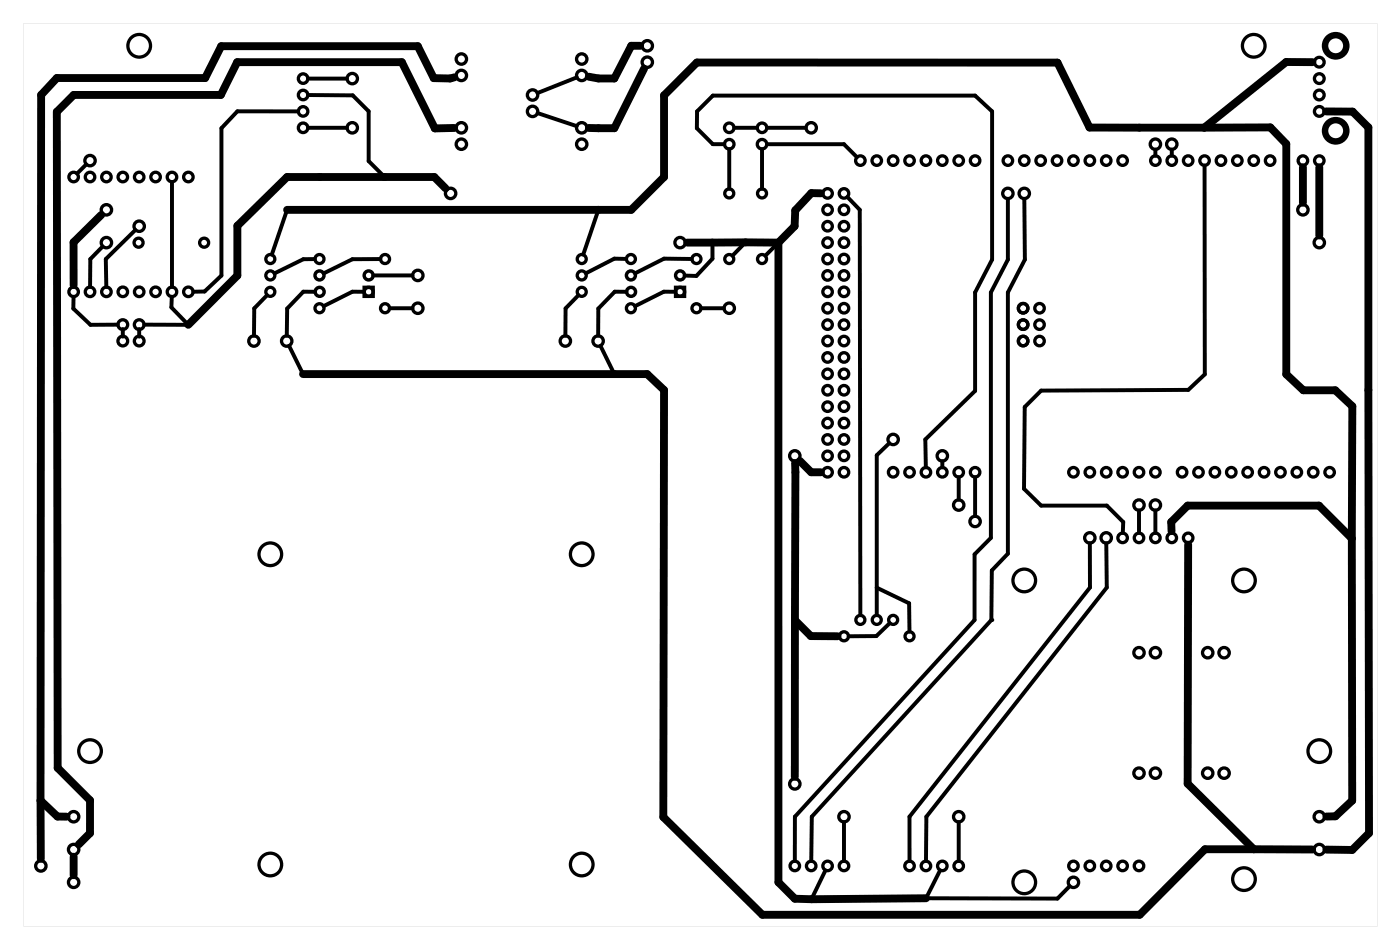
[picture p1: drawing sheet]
<svg xmlns="http://www.w3.org/2000/svg" width="217mm" height="147mm" viewBox="0 0 217 147" stroke-linecap="round" stroke-linejoin="round" font-family="sans-serif">
<g fill="#000">
<path d="M3.6 3.6h209.8v139.8h-209.8zM3.6 3.6v139.8h209.8v-139.8z"/>
<circle cx="153.6" cy="96" r=".3"/>
</g>
<g fill="none" stroke="#000" stroke-width=".51">
<circle cx="21.6" cy="7.1" r="1.75"/>
<circle cx="47" cy="14.7" r=".74"/>
<circle cx="47" cy="12.2" r=".74"/>
<circle cx="47" cy="19.8" r=".74"/>
<circle cx="47" cy="17.3" r=".74"/>
<circle cx="54.6" cy="12.2" r=".8"/>
<circle cx="54.6" cy="19.8" r=".8"/>
<circle cx="71.5" cy="11.7" r=".8"/>
<circle cx="71.5" cy="19.8" r=".8"/>
<circle cx="71.5" cy="9.1" r=".8"/>
<circle cx="82.5" cy="17.3" r=".8"/>
<circle cx="82.5" cy="14.7" r=".8"/>
<circle cx="90.2" cy="11.7" r=".8"/>
<circle cx="90.2" cy="9.1" r=".8"/>
<circle cx="90.2" cy="19.8" r=".8"/>
<circle cx="100.3" cy="9.6" r=".8"/>
<circle cx="100.3" cy="7.1" r=".8"/>
<circle cx="113" cy="19.8" r=".74"/>
<circle cx="118.1" cy="19.8" r=".74"/>
<circle cx="125.7" cy="19.8" r=".8"/>
<circle cx="194.3" cy="7.1" r="1.75"/>
<circle cx="204.5" cy="14.7" r=".75"/>
<circle cx="204.5" cy="17.3" r=".75"/>
<circle cx="204.5" cy="12.2" r=".75"/>
<circle cx="204.5" cy="9.6" r=".75"/>
<circle cx="11.4" cy="27.4" r=".74"/>
<circle cx="14" cy="24.9" r=".8"/>
<circle cx="14" cy="27.4" r=".74"/>
<circle cx="16.5" cy="32.5" r=".8"/>
<circle cx="16.5" cy="37.6" r=".8"/>
<circle cx="16.5" cy="27.4" r=".74"/>
<circle cx="19" cy="27.4" r=".74"/>
<circle cx="21.5" cy="37.6" r=".7"/>
<circle cx="21.6" cy="35" r=".8"/>
<circle cx="21.6" cy="27.4" r=".74"/>
<circle cx="24.1" cy="27.4" r=".74"/>
<circle cx="26.7" cy="27.4" r=".74"/>
<circle cx="29.2" cy="27.4" r=".74"/>
<circle cx="31.6" cy="37.6" r=".7"/>
<circle cx="69.8" cy="30" r=".8"/>
<circle cx="71.5" cy="22.3" r=".8"/>
<circle cx="90.2" cy="22.3" r=".8"/>
<circle cx="105.4" cy="37.6" r=".8"/>
<circle cx="113" cy="22.3" r=".74"/>
<circle cx="113" cy="30" r=".7"/>
<circle cx="118.1" cy="22.3" r=".74"/>
<circle cx="118.1" cy="30" r=".7"/>
<circle cx="128.3" cy="32.5" r=".74"/>
<circle cx="128.3" cy="30" r=".74"/>
<circle cx="128.3" cy="35" r=".74"/>
<circle cx="128.3" cy="37.6" r=".74"/>
<circle cx="130.8" cy="32.5" r=".74"/>
<circle cx="130.8" cy="30" r=".74"/>
<circle cx="130.8" cy="35" r=".74"/>
<circle cx="130.8" cy="37.6" r=".74"/>
<circle cx="133.3" cy="24.9" r=".74"/>
<circle cx="135.9" cy="24.9" r=".74"/>
<circle cx="138.4" cy="24.9" r=".74"/>
<circle cx="141" cy="24.9" r=".74"/>
<circle cx="143.5" cy="24.9" r=".74"/>
<circle cx="146" cy="24.9" r=".74"/>
<circle cx="148.6" cy="24.9" r=".74"/>
<circle cx="151.1" cy="24.9" r=".74"/>
<circle cx="156.2" cy="24.9" r=".74"/>
<circle cx="156.2" cy="30" r=".8"/>
<circle cx="158.7" cy="24.9" r=".74"/>
<circle cx="158.7" cy="30" r=".8"/>
<circle cx="161.3" cy="24.9" r=".74"/>
<circle cx="163.8" cy="24.9" r=".74"/>
<circle cx="166.4" cy="24.9" r=".74"/>
<circle cx="168.9" cy="24.9" r=".74"/>
<circle cx="171.4" cy="24.9" r=".74"/>
<circle cx="174" cy="24.9" r=".74"/>
<circle cx="179.1" cy="24.9" r=".74"/>
<circle cx="179.1" cy="22.3" r=".8"/>
<circle cx="181.6" cy="24.9" r=".74"/>
<circle cx="181.6" cy="22.3" r=".8"/>
<circle cx="184.1" cy="24.9" r=".74"/>
<circle cx="186.7" cy="24.9" r=".74"/>
<circle cx="189.2" cy="24.9" r=".74"/>
<circle cx="191.8" cy="24.9" r=".74"/>
<circle cx="194.3" cy="24.9" r=".74"/>
<circle cx="196.8" cy="24.9" r=".74"/>
<circle cx="201.9" cy="24.9" r=".74"/>
<circle cx="201.9" cy="32.5" r=".8"/>
<circle cx="204.5" cy="24.9" r=".74"/>
<circle cx="204.5" cy="37.6" r=".8"/>
<circle cx="11.4" cy="45.2" r=".74"/>
<circle cx="14" cy="45.2" r=".74"/>
<circle cx="16.5" cy="45.2" r=".74"/>
<circle cx="19" cy="52.8" r=".75"/>
<circle cx="19" cy="50.3" r=".75"/>
<circle cx="19" cy="45.2" r=".74"/>
<circle cx="21.6" cy="50.3" r=".75"/>
<circle cx="21.6" cy="52.8" r=".75"/>
<circle cx="21.6" cy="45.2" r=".74"/>
<circle cx="24.1" cy="45.2" r=".74"/>
<circle cx="26.7" cy="45.2" r=".74"/>
<circle cx="29.2" cy="45.2" r=".74"/>
<circle cx="39.4" cy="52.8" r=".8"/>
<circle cx="41.9" cy="42.7" r=".7"/>
<circle cx="41.9" cy="40.1" r=".7"/>
<circle cx="41.9" cy="45.2" r=".7"/>
<circle cx="44.4" cy="52.8" r=".8"/>
<circle cx="49.5" cy="40.1" r=".7"/>
<circle cx="49.5" cy="47.7" r=".7"/>
<circle cx="59.7" cy="40.1" r=".7"/>
<circle cx="59.7" cy="47.7" r=".7"/>
<circle cx="64.8" cy="47.7" r=".8"/>
<circle cx="64.8" cy="42.7" r=".8"/>
<circle cx="87.6" cy="52.8" r=".8"/>
<circle cx="90.2" cy="42.7" r=".7"/>
<circle cx="90.2" cy="40.1" r=".7"/>
<circle cx="90.2" cy="45.2" r=".7"/>
<circle cx="92.7" cy="52.8" r=".8"/>
<circle cx="97.8" cy="47.7" r=".7"/>
<circle cx="97.8" cy="40.1" r=".7"/>
<circle cx="107.9" cy="40.1" r=".7"/>
<circle cx="107.9" cy="47.7" r=".7"/>
<circle cx="113" cy="47.7" r=".8"/>
<circle cx="113" cy="40.1" r=".7"/>
<circle cx="118.1" cy="40.1" r=".7"/>
<circle cx="128.3" cy="55.4" r=".74"/>
<circle cx="128.3" cy="52.8" r=".74"/>
<circle cx="128.3" cy="57.9" r=".74"/>
<circle cx="128.3" cy="50.3" r=".74"/>
<circle cx="128.3" cy="47.7" r=".74"/>
<circle cx="128.3" cy="40.1" r=".74"/>
<circle cx="128.3" cy="45.2" r=".74"/>
<circle cx="128.3" cy="42.7" r=".74"/>
<circle cx="130.8" cy="52.8" r=".74"/>
<circle cx="130.8" cy="57.9" r=".74"/>
<circle cx="130.8" cy="55.4" r=".74"/>
<circle cx="130.8" cy="50.3" r=".74"/>
<circle cx="130.8" cy="42.7" r=".74"/>
<circle cx="130.8" cy="45.2" r=".74"/>
<circle cx="130.8" cy="40.1" r=".74"/>
<circle cx="130.8" cy="47.7" r=".74"/>
<circle cx="158.6" cy="50.3" r=".74"/>
<circle cx="158.6" cy="47.7" r=".74"/>
<circle cx="158.6" cy="52.8" r=".74"/>
<circle cx="161.1" cy="50.3" r=".74"/>
<circle cx="161.1" cy="47.7" r=".74"/>
<circle cx="161.1" cy="52.8" r=".74"/>
<circle cx="123.2" cy="70.6" r=".8"/>
<circle cx="128.3" cy="63" r=".74"/>
<circle cx="128.3" cy="65.5" r=".74"/>
<circle cx="128.3" cy="60.4" r=".74"/>
<circle cx="128.3" cy="68.1" r=".74"/>
<circle cx="128.3" cy="70.6" r=".74"/>
<circle cx="128.3" cy="73.1" r=".74"/>
<circle cx="130.8" cy="70.6" r=".74"/>
<circle cx="130.8" cy="63" r=".74"/>
<circle cx="130.8" cy="65.5" r=".74"/>
<circle cx="130.8" cy="60.4" r=".74"/>
<circle cx="130.8" cy="73.1" r=".74"/>
<circle cx="130.8" cy="68.1" r=".74"/>
<circle cx="138.4" cy="73.1" r=".74"/>
<circle cx="138.4" cy="68.1" r=".8"/>
<circle cx="141" cy="73.1" r=".74"/>
<circle cx="143.5" cy="73.1" r=".74"/>
<circle cx="146" cy="73.1" r=".74"/>
<circle cx="146" cy="70.6" r=".8"/>
<circle cx="148.6" cy="73.1" r=".74"/>
<circle cx="148.6" cy="78.2" r=".8"/>
<circle cx="151.1" cy="73.1" r=".74"/>
<circle cx="166.4" cy="73.1" r=".74"/>
<circle cx="168.9" cy="73.1" r=".74"/>
<circle cx="171.4" cy="73.1" r=".74"/>
<circle cx="174" cy="73.1" r=".74"/>
<circle cx="176.5" cy="73.1" r=".74"/>
<circle cx="176.5" cy="78.2" r=".8"/>
<circle cx="179.1" cy="73.1" r=".74"/>
<circle cx="179.1" cy="78.2" r=".8"/>
<circle cx="183.2" cy="73.1" r=".74"/>
<circle cx="185.7" cy="73.1" r=".74"/>
<circle cx="188.3" cy="73.1" r=".74"/>
<circle cx="190.8" cy="73.1" r=".74"/>
<circle cx="193.4" cy="73.1" r=".74"/>
<circle cx="195.9" cy="73.1" r=".74"/>
<circle cx="198.4" cy="73.1" r=".74"/>
<circle cx="201" cy="73.1" r=".74"/>
<circle cx="203.5" cy="73.1" r=".74"/>
<circle cx="206.1" cy="73.1" r=".74"/>
<circle cx="41.9" cy="85.8" r="1.75"/>
<circle cx="90.2" cy="85.8" r="1.75"/>
<circle cx="130.8" cy="98.5" r=".7"/>
<circle cx="133.3" cy="96" r=".7"/>
<circle cx="135.9" cy="96" r=".7"/>
<circle cx="138.4" cy="96" r=".7"/>
<circle cx="141" cy="98.5" r=".7"/>
<circle cx="151.1" cy="80.8" r=".8"/>
<circle cx="158.7" cy="89.9" r="1.75"/>
<circle cx="168.9" cy="83.3" r=".8"/>
<circle cx="171.4" cy="83.3" r=".8"/>
<circle cx="174" cy="83.3" r=".74"/>
<circle cx="176.5" cy="83.3" r=".74"/>
<circle cx="179.1" cy="83.3" r=".74"/>
<circle cx="181.6" cy="83.3" r=".74"/>
<circle cx="184.1" cy="83.3" r=".74"/>
<circle cx="192.8" cy="89.9" r="1.75"/>
<circle cx="14" cy="116.3" r="1.75"/>
<circle cx="176.5" cy="101.1" r=".8"/>
<circle cx="176.5" cy="119.7" r=".8"/>
<circle cx="179.1" cy="101.1" r=".8"/>
<circle cx="179.1" cy="119.7" r=".8"/>
<circle cx="187.2" cy="119.7" r=".8"/>
<circle cx="187.2" cy="101.1" r=".8"/>
<circle cx="189.7" cy="101.1" r=".8"/>
<circle cx="189.7" cy="119.7" r=".8"/>
<circle cx="204.5" cy="116.3" r="1.75"/>
<circle cx="6.3" cy="134.1" r=".8"/>
<circle cx="11.4" cy="126.5" r=".8"/>
<circle cx="11.4" cy="131.6" r=".8"/>
<circle cx="11.4" cy="136.6" r=".8"/>
<circle cx="41.9" cy="133.9" r="1.75"/>
<circle cx="90.2" cy="133.9" r="1.75"/>
<circle cx="123.2" cy="134.1" r=".74"/>
<circle cx="123.2" cy="121.4" r=".8"/>
<circle cx="125.7" cy="134.1" r=".74"/>
<circle cx="128.3" cy="134.1" r=".74"/>
<circle cx="130.8" cy="134.1" r=".74"/>
<circle cx="130.8" cy="126.5" r=".8"/>
<circle cx="141" cy="134.1" r=".74"/>
<circle cx="143.5" cy="134.1" r=".74"/>
<circle cx="146" cy="134.1" r=".74"/>
<circle cx="148.6" cy="134.1" r=".74"/>
<circle cx="148.6" cy="126.5" r=".8"/>
<circle cx="158.7" cy="136.6" r="1.75"/>
<circle cx="166.4" cy="134.1" r=".74"/>
<circle cx="166.4" cy="136.6" r=".8"/>
<circle cx="168.9" cy="134.1" r=".74"/>
<circle cx="171.4" cy="134.1" r=".74"/>
<circle cx="174" cy="134.1" r=".74"/>
<circle cx="176.5" cy="134.1" r=".74"/>
<circle cx="192.8" cy="136.1" r="1.75"/>
<circle cx="204.5" cy="126.5" r=".8"/>
<circle cx="204.5" cy="131.6" r=".8"/>
</g>
<g fill="none" stroke="#000" stroke-width="1" stroke-linecap="butt">
<circle cx="207" cy="7.1" r="1.65"/>
<circle cx="207" cy="20.3" r="1.65"/>
</g>
<g fill="none" stroke="#000" stroke-width=".53">
<path d="M56.4 44.5h1.4v1.4h-1.4zM104.7 44.5h1.4v1.4h-1.4z"/>
<circle cx="49.5" cy="42.7" r=".7"/>
<circle cx="49.5" cy="45.2" r=".7"/>
<circle cx="57.1" cy="45.2" r=".7"/>
<circle cx="57.1" cy="42.7" r=".7"/>
<circle cx="97.8" cy="42.7" r=".7"/>
<circle cx="97.8" cy="45.2" r=".7"/>
<circle cx="105.4" cy="45.2" r=".7"/>
<circle cx="105.4" cy="42.7" r=".7"/>
</g>
<g fill="none" stroke="#000" stroke-width=".61">
<path d="M46.2 17.2h-9.4l-2.5 2.7v22.8l-2.6 2.4-1.7 .1M47.7 19.8h6.1M47.7 12.2h6.1M47.7 14.7l7 .1 2.4 2.4v7.7l2.5 2.5M83.3 17.5l6.1 2M89.4 12l-6.1 2.4M113.8 19.8h3.5M118.9 19.8h6M13.4 25.5l-1.4 1.4M15.9 38.2l-1.9 1.9v4.3M21 35.6l-4.6 4.5 .1 4.3M26.7 28.2v16.2"/>
<path d="M44.5 32.5l-2.4 6.9M92.7 32.5l-2.3 6.9M110.4 37.6v2.5l-2.5 2.6h-1.8M112.2 22.3h-1.7l-2.5-2.4v-2.6l2.5-2.5h40.6l2.6 2.5v22.9l-2.6 5.1v15.2l-7.7 7.6 .1 4.3M113 23.1v6.1M115.5 37.5l-2 2.1M118.1 23.1v6.1M118.9 22.3h11.9l2 2M120.6 37.6l-2 2M131.3 30.5l1.9 2 .1 62.8M156.2 30.8v9.4l-2.6 5.1v38l-2.6 2.5v10.2l-27.8 30.5v6.8M158.7 30.8l.1 9.4-2.6 5.1v40.4l-2.5 2.6-.1 7.7-27.8 30.5-.1 6.8"/>
<path d="M179.1 23.2v.9M181.6 23.2v.9M186.7 25.6v32.4l-2.6 2.4-22.8 .1-2.5 2.5-.1 12.7 2.6 2.6h10.2l2.6 2.5-.1 1.7M11.4 46v1.8l2.6 2.5h4.2M19 51v1.1M21.6 51v1.1M26.6 46v1.6l2.6 2.7h-6.8M41.4 45.7l-2 2.1v4.2M44.8 53.6l2.2 4.3M48.8 40.1h-1.8l-4.5 2.2M48.8 45.2h-1.8l-2.5 2.6-.1 4.2M56.4 45.2h-1.8l-4.4 2.2"/>
<path d="M57.8 42.7h6.1M58.9 40.1h-4.3l-4.4 2.2M60.4 47.7h3.5M89.6 45.7l-2 2.1v4.2M93.1 53.6l2.1 4.3M97 40.1h-1.8l-4.4 2.2M97.1 45.2h-1.8l-2.6 2.6v4.2M104.7 45.2h-1.8l-4.5 2.2M107.2 40.1h-4.3l-4.5 2.2M108.7 47.7h3.5M137.8 68.6l-1.9 1.9v24.8M146 71.4v1"/>
<path d="M148.6 73.9v3.5M151.1 73.9v6M176.5 79v3.5M179.1 79v3.5M135.9 91l5 2.4v4.4M137.9 96.5l-2.1 2h-4.3M168.9 84.1v6.9l-28 35.5 .1 6.8M171.4 84.1l.1 6.9-27.9 35.5-.1 6.8M127.9 134.8l-2.2 4.4M130.8 127.3v6M145.7 134.8l-2.2 4.3h20.4l1.9-1.9M148.6 127.3v6"/>
</g>
<g fill="none" stroke="#000" stroke-width="1.2">
<path d="M70.4 19.8l-3 .1-5.1-10.3h-25.5l-2.6 5.1h-22.8l-2.6 2.6 .1 101.6 5.1 5-.1 5.1-1.7 1.8M70.4 12l-.6 .2-2.6-.1-2.5-4.9h-30.4l-2.5 4.9h-23l-2.4 2.6-.1 109.3M99.2 7.1h-1.4l-2.6 5.1h-2.5l-1.5-.3M99.8 10.6l-4.6 9.3-3.9-.1M186.6 19.8l10.3-.1 2.4 2.6v35.7l2.7 2.4h4.9l2.7 2.5-.1 20.5M186.6 19.8h-17.8l-4.9-10.1h-55.9l-5.1 5.1v12.6l-5.1 5.1h-53.3M203.4 9.6h-4.1l-12.7 10.2M205.5 17.3h4.1l2.5 2.4 .1 109.3-2.6 2.6h-4M15.7 33.3l-4.3 4.2v6.6M69 29.2l-1.7-1.8h-22.8l-7.7 7.6v7.7l-7.6 7.6M106.5 37.6h14.1M120.6 37.6v99l2.6 2.6h2.5l17.8-.1"/>
<path d="M127.2 29.9h-1.5l-2.5 2.7-.1 2.4-2.5 2.6M201.9 25.9v5.5M204.5 25.9v10.6M47 57.9h53.3l2.6 2.5-.1 66.1 15.3 15.2h58.5l10.1-10.2h7.6M123.2 71.7v24.3M124 71.4l1.7 1.7h1.5M123.2 96l2.5 2.5h4.1M123.2 96v24.3M181.6 82.2l-.1-1.4 2.5-2.5h20.4l5.1 5.1M184.1 84.3l-.1 37.1 10.3 10.1M209.5 83.4l.1 40.6-2.7 2.4h-1.3M6.3 124v9"/>
<path d="M6.3 124l2.6 2.4 1.4 .1M11.4 132.7v2.8M194.3 131.5h9"/>
</g>
</svg>
